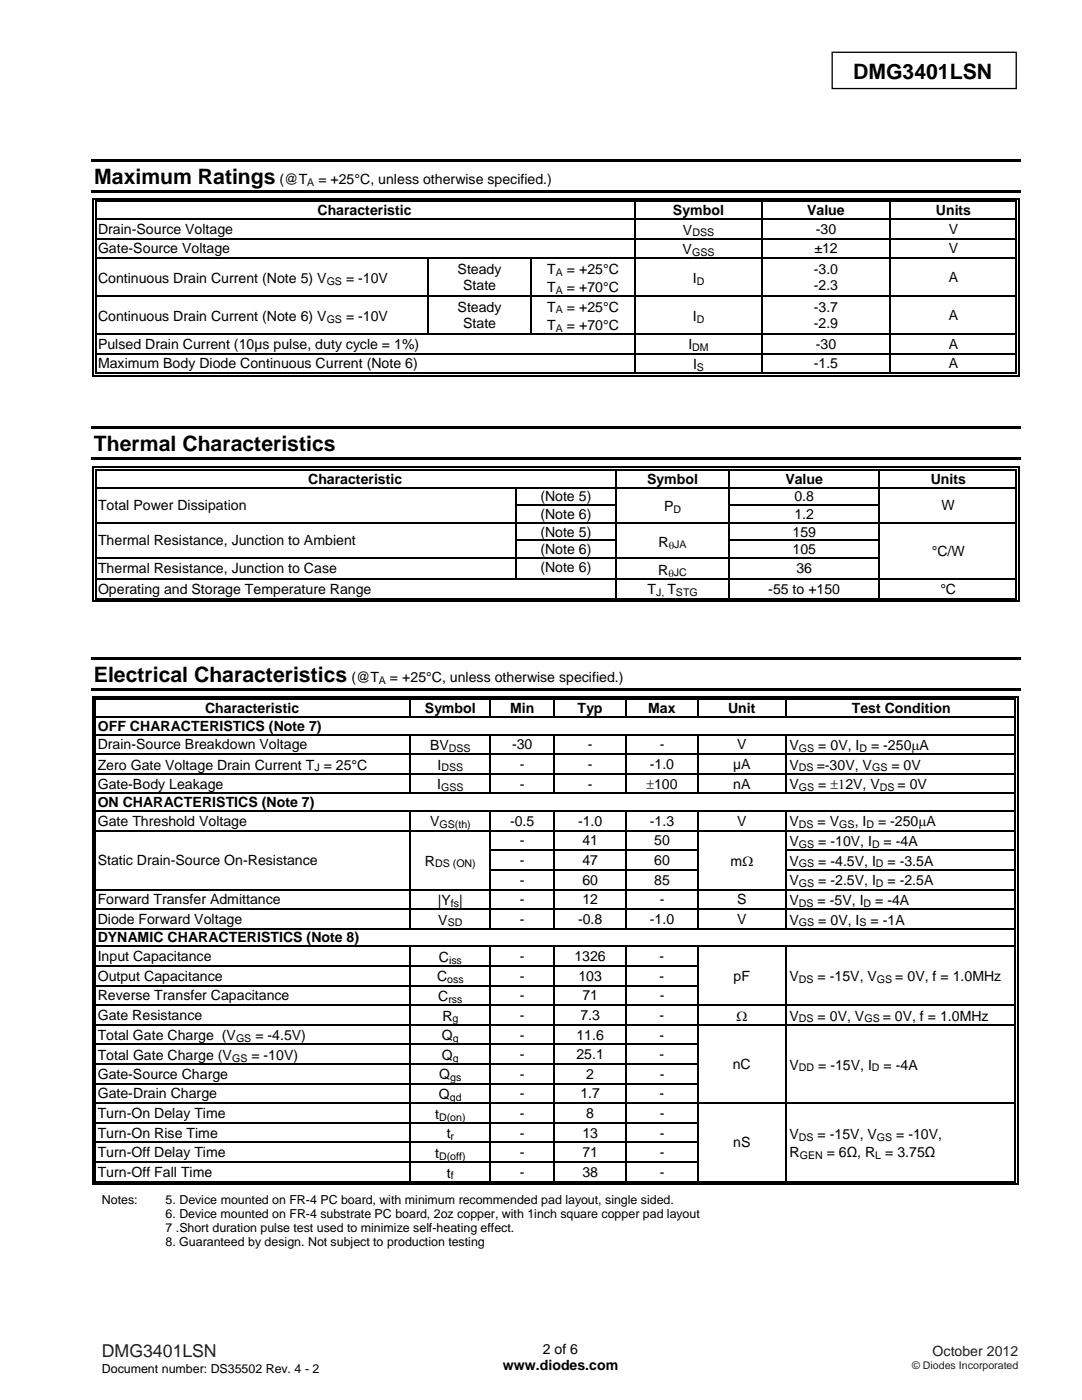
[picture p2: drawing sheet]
<svg xmlns="http://www.w3.org/2000/svg" width="216mm" height="279mm" viewBox="0 0 216 279" stroke-linecap="round" stroke-linejoin="round" font-family="sans-serif">
<defs><g id="words">
<g font-size="4.2">
<text x="170.2" y="15.8">DMG3401LSN</text>
<text x="18.8" y="36.7">Maximum Ratings</text>
<text x="18.7" y="89.9">Thermal Characteristics</text>
<text x="18.7" y="136.1">Electrical Characteristics</text>
</g>
<text font-size="3.5" fill="#231f20" x="20.3" y="270.9">DMG3401LSN</text>
<g font-size="2.8">
<text x="55.8" y="36.7">(@T</text>
<text x="63.5" y="36.7">= +25°C, unless otherwise specified.)</text>
<text x="19.6" y="46.7">Drain-Source Voltage</text>
<text x="63.4" y="42.9">Characteristic</text>
<text x="134.3" y="42.9">Symbol</text>
<text x="136.3" y="46.8">V</text>
<text x="161.1" y="42.9">Value</text>
<text x="162.8" y="46.7">-30</text>
<text x="186.7" y="42.9">Units</text>
<text x="189.3" y="46.7">V</text>
<text x="19.6" y="50.6">Gate-Source Voltage</text>
<text x="136.2" y="50.7">V</text>
<text x="162.5" y="50.6">±12</text>
<text x="189.3" y="50.6">V</text>
<text x="19.6" y="56.5">Continuous Drain Current (Note 5) V</text>
<text x="69" y="56.5">= -10V</text>
<text x="91.3" y="54.7">Steady</text>
<text x="92.4" y="57.9">State</text>
<text x="109.2" y="54.6">T</text>
<text x="109.2" y="58.3">T</text>
<text x="113.1" y="54.6">= +25°C</text>
<text x="113.1" y="58.3">= +70°C</text>
<text x="138.2" y="56.5">I</text>
<text x="162.4" y="54.7">-3.0</text>
<text x="162.4" y="57.9">-2.3</text>
<text x="189.3" y="56.3">A</text>
<text x="19.6" y="64">Continuous Drain Current (Note 6) V</text>
<text x="69" y="64">= -10V</text>
<text x="91.3" y="62.3">Steady</text>
<text x="92.4" y="65.5">State</text>
<text x="109.2" y="62.2">T</text>
<text x="109.2" y="65.8">T</text>
<text x="113.1" y="62.2">= +25°C</text>
<text x="113.1" y="65.8">= +70°C</text>
<text x="138.2" y="64">I</text>
<text x="162.4" y="62.3">-3.7</text>
<text x="162.4" y="65.5">-2.9</text>
<text x="189.3" y="63.9">A</text>
<text x="19.6" y="69.6">Pulsed Drain Current (10µs pulse, duty cycle = 1%)</text>
<text x="137.4" y="69.7">I</text>
<text x="162.8" y="69.6">-30</text>
<text x="189.3" y="69.6">A</text>
<text x="19.6" y="73.5">Maximum Body Diode Continuous Current (Note 6)</text>
<text x="138.3" y="73.7">I</text>
<text x="162.4" y="73.5">-1.5</text>
<text x="189.3" y="73.5">A</text>
<text x="19.6" y="101.8">Total Power Dissipation</text>
<text x="61.5" y="96.5">Characteristic</text>
<text x="107.8" y="100.1">(Note 5)</text>
<text x="129.1" y="96.5">Symbol</text>
<text x="132.5" y="101.9">P</text>
<text x="156.7" y="96.5">Value</text>
<text x="158.5" y="100.1">0.8</text>
<text x="185.7" y="96.5">Units</text>
<text x="187.9" y="101.8">W</text>
<text x="107.8" y="107.1">(Note 5)</text>
<text x="107.8" y="103.6">(Note 6)</text>
<text x="158.1" y="107.1">159</text>
<text x="158.5" y="103.6">1.2</text>
<text x="19.6" y="108.8">Thermal Resistance, Junction to Ambient</text>
<text x="107.8" y="110.6">(Note 6)</text>
<text x="131.4" y="109.1">R</text>
<text x="158.1" y="110.6">105</text>
<text x="185.9" y="110.9">°C/W</text>
<text x="19.6" y="114.4">Thermal Resistance, Junction to Case</text>
<text x="19.6" y="118.4">Operating and Storage Temperature Range</text>
<text x="107.8" y="114.1">(Note 6)</text>
<text x="129.2" y="118.6">T</text>
<text x="131.3" y="114.7">R</text>
<text x="133.2" y="118.6">T</text>
<text x="153.3" y="118.4">-55 to +150</text>
<text x="158.9" y="114.4">36</text>
<text x="187.6" y="118.4">°C</text>
<text x="70.1" y="136.1">(@T</text>
<text x="77.8" y="136.1">= +25°C, unless otherwise specified.)</text>
<text x="40.9" y="142.3">Characteristic</text>
<text x="84.8" y="142.3">Symbol</text>
<text x="101.8" y="142.3">Min</text>
<text x="115.2" y="142.3">Typ</text>
<text x="129.3" y="142.3">Max</text>
<text x="145.3" y="142.3">Unit</text>
<text x="170" y="142.3">Test Condition</text>
<text x="19.5" y="145.8">OFF CHARACTERISTICS (Note 7)</text>
<text x="19.5" y="149.5">Drain-Source Breakdown Voltage</text>
<text x="85.8" y="149.7">BV</text>
<text x="102.2" y="149.5">-30</text>
<text x="117.3" y="149.5">-</text>
<text x="131.6" y="149.5">-</text>
<text x="147.1" y="149.5">V</text>
<text x="157.5" y="149.7">V</text>
<text x="163.3" y="149.7">= 0V, I</text>
<text x="173.8" y="149.7">= -250μA</text>
<text x="19.5" y="153.6">Zero Gate Voltage Drain Current T = 25°C</text>
<text x="87.3" y="153.6">I</text>
<text x="103.7" y="153.5">-</text>
<text x="117.3" y="153.5">-</text>
<text x="129.7" y="153.5">-1.0</text>
<text x="146.3" y="153.5">µA</text>
<text x="157.5" y="153.6">V</text>
<text x="163" y="153.6">=-30V, V</text>
<text x="177.9" y="153.6">= 0V</text>
<text x="19.5" y="157.4">Gate-Body Leakage</text>
<text x="19.5" y="161.1">ON CHARACTERISTICS (Note 7)</text>
<text x="87.2" y="157.5">I</text>
<text x="103.7" y="157.4">-</text>
<text x="117.3" y="157.4">-</text>
<text x="129" y="157.5">±100</text>
<text x="146.3" y="157.4">nA</text>
<text x="157.5" y="157.5">V</text>
<text x="163.3" y="157.5">= ±12V, V</text>
<text x="179.1" y="157.5">= 0V</text>
<text x="19.5" y="164.8">Gate Threshold Voltage</text>
<text x="85.8" y="164.9">V</text>
<text x="101.8" y="164.8">-0.5</text>
<text x="115.3" y="164.8">-1.0</text>
<text x="129.7" y="164.8">-1.3</text>
<text x="147.1" y="164.8">V</text>
<text x="157.5" y="164.9">V</text>
<text x="163.2" y="164.9">= V</text>
<text x="170.5" y="164.9">, I</text>
<text x="175.2" y="164.9">= -250μA</text>
<text x="19.5" y="172.6">Static Drain-Source On-Resistance</text>
<text x="84.8" y="172.8">R</text>
<text x="103.7" y="168.7">-</text>
<text x="103.7" y="172.6">-</text>
<text x="116.2" y="168.7">41</text>
<text x="116.2" y="172.6">47</text>
<text x="130.5" y="168.7">50</text>
<text x="130.5" y="172.6">60</text>
<text x="145.8" y="172.7">mΩ</text>
<text x="157.5" y="168.8">V</text>
<text x="157.5" y="172.8">V</text>
<text x="163.3" y="168.8">= -10V, I</text>
<text x="163.3" y="172.8">= -4.5V, I</text>
<text x="176.3" y="168.8">= -4A</text>
<text x="177.1" y="172.8">= -3.5A</text>
<text x="103.7" y="176.6">-</text>
<text x="116.2" y="176.6">60</text>
<text x="130.5" y="176.6">85</text>
<text x="157.5" y="176.7">V</text>
<text x="163.3" y="176.7">= -2.5V, I</text>
<text x="177.1" y="176.7">= -2.5A</text>
<text x="19.5" y="180.5">Forward Transfer Admittance</text>
<text x="19.5" y="184.4">Diode Forward Voltage</text>
<text x="87.4" y="180.6">|Y |</text>
<text x="87.5" y="184.5">V</text>
<text x="103.7" y="180.5">-</text>
<text x="103.7" y="184.4">-</text>
<text x="115.3" y="184.4">-0.8</text>
<text x="116.2" y="180.5">12</text>
<text x="129.7" y="184.4">-1.0</text>
<text x="131.6" y="180.5">-</text>
<text x="147.1" y="180.5">S</text>
<text x="147.1" y="184.4">V</text>
<text x="157.5" y="180.6">V</text>
<text x="157.5" y="184.5">V</text>
<text x="163.2" y="180.6">= -5V, I</text>
<text x="163.3" y="184.5">= 0V, I</text>
<text x="173.7" y="184.5">= -1A</text>
<text x="174.6" y="180.6">= -4A</text>
<text x="19.5" y="188.1">DYNAMIC CHARACTERISTICS (Note 8)</text>
<text x="19.5" y="191.8">Input Capacitance</text>
<text x="87.6" y="191.9">C</text>
<text x="103.7" y="191.8">-</text>
<text x="114.6" y="191.8">1326</text>
<text x="131.6" y="191.8">-</text>
<text x="19.5" y="195.7">Output Capacitance</text>
<text x="87.2" y="195.9">C</text>
<text x="103.7" y="195.7">-</text>
<text x="115.4" y="195.7">103</text>
<text x="131.6" y="195.7">-</text>
<text x="146.4" y="195.7">pF</text>
<text x="157.5" y="195.9">V</text>
<text x="163.2" y="195.9">= -15V, V</text>
<text x="178.6" y="195.9">= 0V, f = 1.0MHz</text>
<text x="19.5" y="199.6">Reverse Transfer Capacitance</text>
<text x="19.5" y="203.6">Gate Resistance</text>
<text x="87.4" y="199.8">C</text>
<text x="88.3" y="203.7">R</text>
<text x="103.7" y="203.6">-</text>
<text x="103.7" y="199.6">-</text>
<text x="115.8" y="203.6">7.3</text>
<text x="116.2" y="199.6">71</text>
<text x="131.6" y="203.6">-</text>
<text x="131.6" y="199.6">-</text>
<text x="146.9" y="203.7">Ω</text>
<text x="157.5" y="203.7">V</text>
<text x="163.2" y="203.7">= 0V, V</text>
<text x="176.1" y="203.7">= 0V, f = 1.0MHz</text>
<text x="19.5" y="207.6">Total Gate Charge (V</text>
<text x="50.9" y="207.6">= -4.5V)</text>
<text x="88.2" y="207.6">Q</text>
<text x="103.7" y="207.5">-</text>
<text x="115" y="207.5">11.6</text>
<text x="131.6" y="207.5">-</text>
<text x="19.5" y="211.5">Total Gate Charge (V</text>
<text x="19.5" y="215.3">Gate-Source Charge</text>
<text x="50.2" y="211.5">= -10V)</text>
<text x="87.6" y="215.4">Q</text>
<text x="88.2" y="211.5">Q</text>
<text x="103.7" y="215.3">-</text>
<text x="103.7" y="211.4">-</text>
<text x="115" y="211.4">25.1</text>
<text x="117" y="215.3">2</text>
<text x="131.6" y="211.4">-</text>
<text x="131.6" y="215.3">-</text>
<text x="146.2" y="213.3">nC</text>
<text x="157.5" y="213.5">V</text>
<text x="163.3" y="213.5">= -15V, I</text>
<text x="176.3" y="213.5">= -4A</text>
<text x="19.5" y="219.2">Gate-Drain Charge</text>
<text x="87.6" y="219.4">Q</text>
<text x="103.7" y="219.2">-</text>
<text x="115.8" y="219.2">1.7</text>
<text x="131.6" y="219.2">-</text>
<text x="19.5" y="223.1">Turn-On Delay Time</text>
<text x="19.5" y="227">Turn-On Rise Time</text>
<text x="86.8" y="223.3">t</text>
<text x="89.1" y="227.2">t</text>
<text x="103.7" y="227">-</text>
<text x="103.7" y="223.1">-</text>
<text x="116.2" y="227">13</text>
<text x="117" y="223.1">8</text>
<text x="131.6" y="227">-</text>
<text x="131.6" y="223.1">-</text>
<text x="157.5" y="227.3">V</text>
<text x="163.2" y="227.3">= -15V, V</text>
<text x="178.8" y="227.3">= -10V,</text>
<text x="19.5" y="230.9">Turn-Off Delay Time</text>
<text x="86.8" y="231.1">t</text>
<text x="103.7" y="230.9">-</text>
<text x="116.2" y="230.9">71</text>
<text x="131.6" y="230.9">-</text>
<text x="146.3" y="229">nS</text>
<text x="157.5" y="231">R</text>
<text x="165" y="231">= 6Ω, R = 3.75Ω</text>
<text x="19.5" y="234.9">Turn-Off Fall Time</text>
<text x="89.2" y="235">t</text>
<text x="103.7" y="234.9">-</text>
<text x="116.2" y="234.9">38</text>
<text x="131.6" y="234.9">-</text>
<text x="100.3" y="273.5">www.diodes.com</text>
<text x="108.3" y="270.2">2 of 6</text>
</g>
<text font-size="2.8" fill="#231f20" x="186.1" y="270.6">October 2012</text>
<g font-size="2.5">
<text x="20.3" y="240.2">Notes:</text>
<text x="33" y="243.1">6. Device mounted on FR-4 substrate PC board, 2oz copper, with 1inch square copper pad layout</text>
<text x="33" y="245.9">7 .Short duration pulse test used to minimize self-heating effect.</text>
<text x="33" y="240.2">5. Device mounted on FR-4 PC board, with minimum recommended pad layout, single sided.</text>
<text x="33" y="248.7">8. Guaranteed by design. Not subject to production testing</text>
<text x="20.3" y="274">Document number: DS35502 Rev. 4 - 2</text>
</g>
<g font-size="2.1">
<text x="61.3" y="37">A</text>
<text x="138.2" y="47.2">DSS</text>
<text x="138.1" y="51.1">GSS</text>
<text x="65.2" y="56.8">GS</text>
<text x="110.9" y="55">A</text>
<text x="110.9" y="58.6">A</text>
<text x="139" y="56.8">D</text>
<text x="65.2" y="64.4">GS</text>
<text x="110.9" y="62.5">A</text>
<text x="139" y="64.4">D</text>
<text x="110.9" y="66.2">A</text>
<text x="138.1" y="70.1">DM</text>
<text x="139.1" y="74">S</text>
<text x="134.4" y="102.3">D</text>
<text x="133.4" y="109.6">θJA</text>
<text x="130.9" y="118.9">J,</text>
<text x="133.4" y="115.2">θJC</text>
<text x="134.9" y="118.9">STG</text>
<text x="75.6" y="136.4">A</text>
<text x="62.8" y="153.9">J</text>
<text x="88.1" y="153.9">DSS</text>
<text x="89.6" y="150">DSS</text>
<text x="159.4" y="150">GS</text>
<text x="159.4" y="153.9">DS</text>
<text x="171.5" y="150">D</text>
<text x="174" y="153.9">GS</text>
<text x="88" y="157.9">GSS</text>
<text x="159.4" y="157.9">GS</text>
<text x="175.6" y="157.9">DS</text>
<text x="87.7" y="165.3">GS(th)</text>
<text x="159.4" y="165.3">DS</text>
<text x="167.5" y="165.3">GS</text>
<text x="172.9" y="165.3">D</text>
<text x="86.8" y="173.1">DS (ON)</text>
<text x="159.4" y="169.2">GS</text>
<text x="159.4" y="173.1">GS</text>
<text x="174" y="169.2">D</text>
<text x="174.8" y="173.1">D</text>
<text x="159.4" y="177">GS</text>
<text x="174.8" y="177">D</text>
<text x="89.3" y="184.9">SD</text>
<text x="90" y="181">fs</text>
<text x="159.4" y="181">DS</text>
<text x="159.4" y="184.9">GS</text>
<text x="171.5" y="184.9">S</text>
<text x="172.3" y="181">D</text>
<text x="89.2" y="196.2">oss</text>
<text x="89.6" y="192.3">iss</text>
<text x="159.4" y="196.2">DS</text>
<text x="175" y="196.2">GS</text>
<text x="89.5" y="200.1">rss</text>
<text x="47.1" y="208">GS</text>
<text x="90.3" y="204">g</text>
<text x="90.4" y="208">g</text>
<text x="159.4" y="204">DS</text>
<text x="172.5" y="204">GS</text>
<text x="46.3" y="211.9">GS</text>
<text x="89.8" y="215.8">gs</text>
<text x="90.4" y="211.9">g</text>
<text x="159.4" y="213.8">DD</text>
<text x="174" y="213.8">D</text>
<text x="89.8" y="219.7">gd</text>
<text x="87.6" y="223.6">D(on)</text>
<text x="89.9" y="227.5">r</text>
<text x="159.4" y="227.7">DS</text>
<text x="175" y="227.7">GS</text>
<text x="87.6" y="231.5">D(off)</text>
<text x="159.6" y="231.3">GEN</text>
<text x="174.6" y="231.3">L</text>
<text x="90" y="235.4">f</text>
</g>
<text font-size="2.1" fill="#231f20" x="182" y="273.2">© Diodes Incorporated</text>
</g></defs>
<path d="M166.1 10.4h36.7v7.3h-36.7z" fill="none" stroke="#000" stroke-width=".26"/>
<g fill="#000">
<path d="M18.3 31.9h185.4v.5h-185.4zM18.3 38h185.4v.5h-185.4zM18.5 39.5h.7v.3h-.7zM126.6 39.5h.7v.3h-.7zM152 39.5h.8v.3h-.8zM177.4 39.5h.8v.3h-.8zM202.6 39.5h.8v.3h-.8zM18.5 39.5h.2v.8h-.2zM18.5 43.6h.2v.3h-.2zM18.5 47.5h.2v.3h-.2zM18.5 51.4h.2v.3h-.2zM18.5 59h.2v.3h-.2z"/>
<path d="M19 40h.2v.3h-.2zM19 43.6h.2v.3h-.2zM19 47.5h.2v.3h-.2zM19 51.4h.2v.3h-.2zM19 59h.2v.3h-.2zM85.3 51.4h.2v.3h-.2zM85.3 59h.2v.3h-.2zM105.9 51.4h.3v.3h-.3zM105.9 59h.3v.3h-.3zM126.6 40.3h.2zM126.6 40h.7v.3h-.7zM126.6 43.6h.2v.3h-.2z"/>
<path d="M126.6 47.5h.2v.3h-.2zM126.6 51.4h.2v.3h-.2zM126.6 59h.2v.3h-.2zM152 40.3h.3zM152 40h.8v.3h-.8zM152 43.6h.3v.3h-.3zM152 47.5h.3v.3h-.3zM152 51.4h.3v.3h-.3zM152 59h.3v.3h-.3zM177.4 40.3h.3zM177.4 40h.8v.3h-.8zM177.4 43.6h.3v.3h-.3z"/>
<path d="M177.4 47.5h.3v.3h-.3zM177.4 51.4h.3v.3h-.3zM177.4 59h.3v.3h-.3zM202.6 40h.3v.3h-.3zM202.6 43.6h.3v.3h-.3zM202.6 47.5h.3v.3h-.3zM202.6 51.4h.3v.3h-.3zM202.6 59h.3v.3h-.3zM203.1 39.5h.3v.8h-.3zM203.1 43.6h.3v.3h-.3zM203.1 47.5h.3v.3h-.3zM203.1 51.4h.3v.3h-.3z"/>
<path d="M203.1 59h.3v.3h-.3zM18.5 66.5h.2v.3h-.2zM18.5 70.5h.2v.2h-.2zM18.5 74.9h.7v.3h-.7zM19 66.5h.2v.3h-.2zM19 70.5h.2v.2h-.2zM19 74.4h.2v.3h-.2zM126.6 66.5h.2v.3h-.2zM126.6 70.5h.2v.2h-.2zM126.6 74.4h.7v.3h-.7zM152 66.5h.3v.3h-.3zM152 70.5h.3v.2h-.3z"/>
<path d="M152 74.4h.8v.3h-.8zM177.4 66.5h.3v.3h-.3zM177.4 70.5h.3v.2h-.3zM177.4 74.4h.8v.3h-.8zM202.6 66.5h.3v.3h-.3zM202.6 70.5h.3v.2h-.3zM202.6 74.9h.8v.3h-.8zM202.6 74.4h.3v.3h-.3zM203.1 66.5h.3v.3h-.3zM203.1 70.5h.3v.2h-.3zM203.1 74.4h.3v.8h-.3zM18.2 85.1h185.5v.5h-185.5z"/>
<path d="M18.2 91.2h185.5v.5h-185.5zM18.5 93.2h.2v.8h-.2zM18.5 93.2h.7v.2h-.7zM18.5 97.2h.2v.3h-.2zM19 93.7h.2v.3h-.2zM19 93.7h.2v.2h-.2zM19 97.2h.2v.3h-.2zM102.8 97.2h.3v.3h-.3zM122.8 93.9l.3 .1zM122.8 93.2h.8v.2h-.8zM122.8 93.7h.8v.2h-.8zM122.8 97.2h.3v.3h-.3z"/>
<path d="M145.4 93.9l.2 .1zM145.4 93.2h.7v.2h-.7zM145.4 93.7h.7v.2h-.7zM145.4 97.2h.2v.3h-.2zM175.4 93.9l.2 .1zM175.4 93.2h.7v.2h-.7zM175.4 93.7h.7v.2h-.7zM175.4 97.2h.2v.3h-.2zM202.6 93.2h.8v.2h-.8zM202.6 93.7h.3v.3h-.3zM202.6 93.7h.3v.2h-.3zM202.6 97.2h.3v.3h-.3z"/>
<path d="M203.1 93.2h.3v.8h-.3zM203.1 97.2h.3v.3h-.3zM18.5 100.7h.2v.3h-.2zM18.5 104.2h.2v.3h-.2zM18.5 107.7h.2v.3h-.2zM18.5 111.2h.2v.3h-.2zM18.5 115.4h.2v.3h-.2zM19 100.7h.2v.3h-.2zM19 104.2h.2v.3h-.2zM19 107.7h.2v.3h-.2zM19 111.2h.2v.3h-.2zM19 115.4h.2v.3h-.2z"/>
<path d="M19 119.3h.2v.3h-.2zM102.8 100.7h.3v.3h-.3zM102.8 104.2h.3v.3h-.3zM102.8 107.7h.3v.3h-.3zM102.8 111.2h.3v.3h-.3zM122.8 100.7h.3v.3h-.3zM122.8 104.2h.3v.3h-.3zM122.8 107.7h.3v.3h-.3zM122.8 111.2h.3v.3h-.3zM122.8 115.4h.3v.3h-.3zM122.8 119.3h.8v.3h-.8zM145.4 100.7h.2v.3h-.2z"/>
<path d="M145.4 104.2h.2v.3h-.2zM145.4 107.7h.2v.3h-.2zM145.4 111.2h.2v.3h-.2zM145.4 115.4h.2v.3h-.2zM145.4 119.3h.7v.3h-.7zM175.4 100.7h.2v.3h-.2zM175.4 104.2h.2v.3h-.2zM175.4 107.7h.2v.3h-.2zM175.4 111.2h.2v.3h-.2zM175.4 115.4h.2v.3h-.2zM175.4 119.3h.7v.3h-.7zM202.6 100.7h.3v.3h-.3z"/>
<path d="M202.6 104.2h.3v.3h-.3zM202.6 107.7h.3v.3h-.3zM202.6 111.2h.3v.3h-.3zM202.6 115.4h.3v.3h-.3zM202.6 119.3h.3v.3h-.3zM203.1 100.7h.3v.3h-.3zM203.1 104.2h.3v.3h-.3zM203.1 107.7h.3v.3h-.3zM203.1 111.2h.3v.3h-.3zM203.1 115.4h.3v.3h-.3zM18.2 131.2h185.5v.6h-185.5zM18.2 137.3h185.5v.6h-185.5z"/>
<path d="M18.4 138.9h.2v.8h-.2zM18.4 138.9h.7v.3h-.7zM18.5 119.8h.7v.3h-.7zM18.9 139.4h.2v.3h-.2zM81.8 139.7h.2zM81.8 138.9h.7v.3h-.7zM81.8 139.4h.7v.3h-.7zM97.7 139.7h.3zM97.7 138.9h.8v.3h-.8zM97.7 139.4h.8v.3h-.8zM110.5 139.7h.2zM110.5 138.9h.7v.3h-.7z"/>
<path d="M110.5 139.4h.7v.3h-.7zM124.8 139.7h.3zM124.8 138.9h.8v.3h-.8zM124.8 139.4h.8v.3h-.8zM139.1 139.7h.3zM139.1 138.9h.8v.3h-.8zM139.1 139.4h.8v.3h-.8zM156.7 139.7h.2zM156.7 138.9h.7v.3h-.7zM156.7 139.4h.7v.3h-.7zM202.5 138.9h.8v.3h-.8zM202.5 139.4h.3v.3h-.3z"/>
<path d="M202.6 119.8h.8v.3h-.8zM203 138.9h.3v.8h-.3zM203.1 119.3h.3v.8h-.3zM18.4 143h.2v.2h-.2zM18.4 146.5h.2v.2h-.2zM18.4 150.4h.2v.3h-.2zM18.4 154.3h.2v.3h-.2zM18.4 158.2h.2v.3h-.2zM18.9 143h.2v.2h-.2zM18.9 146.5h.2v.2h-.2zM18.9 150.4h.2v.3h-.2zM18.9 154.3h.2v.3h-.2z"/>
<path d="M18.9 158.2h.2v.3h-.2zM81.8 146.5h.2v.2h-.2zM81.8 150.4h.2v.3h-.2zM81.8 154.3h.2v.3h-.2zM97.7 146.5h.3v.2h-.3zM97.7 150.4h.3v.3h-.3zM97.7 154.3h.3v.3h-.3zM110.5 146.5h.2v.2h-.2zM110.5 150.4h.2v.3h-.2zM110.5 154.3h.2v.3h-.2zM124.8 146.5h.3v.2h-.3zM124.8 150.4h.3v.3h-.3z"/>
<path d="M124.8 154.3h.3v.3h-.3zM139.1 146.5h.3v.2h-.3zM139.1 150.4h.3v.3h-.3zM139.1 154.3h.3v.3h-.3zM156.7 146.5h.2v.2h-.2zM156.7 150.4h.2v.3h-.2zM156.7 154.3h.2v.3h-.2zM202.5 143h.3v.2h-.3zM202.5 146.5h.3v.2h-.3zM202.5 150.4h.3v.3h-.3zM202.5 154.3h.3v.3h-.3zM202.5 158.2h.3v.3h-.3z"/>
<path d="M203 143h.3v.2h-.3zM203 146.5h.3v.2h-.3zM203 150.4h.3v.3h-.3zM203 154.3h.3v.3h-.3zM203 158.2h.3v.3h-.3zM18.4 161.7h.2v.3h-.2zM18.4 165.7h.2v.2h-.2zM18.4 169.6h.2v.2h-.2zM18.4 173.5h.2v.3h-.2zM18.4 177.4h.2v.3h-.2zM18.9 161.7h.2v.3h-.2zM18.9 165.7h.2v.2h-.2z"/>
<path d="M18.9 169.6h.2v.2h-.2zM18.9 173.5h.2v.3h-.2zM18.9 177.4h.2v.3h-.2zM81.8 161.7h.2v.3h-.2zM81.8 165.7h.2v.2h-.2zM81.8 169.6h.2v.2h-.2zM81.8 173.5h.2v.3h-.2zM81.8 177.4h.2v.3h-.2zM97.7 161.7h.3v.3h-.3zM97.7 165.7h.3v.2h-.3zM97.7 169.6h.3v.2h-.3zM97.7 173.5h.3v.3h-.3z"/>
<path d="M97.7 177.4h.3v.3h-.3zM110.5 161.7h.2v.3h-.2zM110.5 165.7h.2v.2h-.2zM110.5 169.6h.2v.2h-.2zM110.5 173.5h.2v.3h-.2zM110.5 177.4h.2v.3h-.2zM124.8 161.7h.3v.3h-.3zM124.8 165.7h.3v.2h-.3zM124.8 169.6h.3v.2h-.3zM124.8 173.5h.3v.3h-.3zM124.8 177.4h.3v.3h-.3zM139.1 161.7h.3v.3h-.3z"/>
<path d="M139.1 165.7h.3v.2h-.3zM139.1 169.6h.3v.2h-.3zM139.1 173.5h.3v.3h-.3zM139.1 177.4h.3v.3h-.3zM156.7 161.7h.2v.3h-.2zM156.7 165.7h.2v.2h-.2zM156.7 169.6h.2v.2h-.2zM156.7 173.5h.2v.3h-.2zM156.7 177.4h.2v.3h-.2zM202.5 161.7h.3v.3h-.3zM202.5 165.7h.3v.2h-.3zM202.5 169.6h.3v.2h-.3z"/>
<path d="M202.5 173.5h.3v.3h-.3zM202.5 177.4h.3v.3h-.3zM203 161.7h.3v.3h-.3zM203 165.7h.3v.2h-.3zM203 169.6h.3v.2h-.3zM203 173.5h.3v.3h-.3zM203 177.4h.3v.3h-.3zM18.4 181.3h.2v.3h-.2zM18.4 185.2h.2v.3h-.2zM18.4 188.7h.2v.3h-.2zM18.4 192.6h.2v.3h-.2zM18.4 196.6h.2v.2h-.2z"/>
<path d="M18.9 181.3h.2v.3h-.2zM18.9 185.2h.2v.3h-.2zM18.9 188.7h.2v.3h-.2zM18.9 192.6h.2v.3h-.2zM18.9 196.6h.2v.2h-.2zM81.8 181.3h.2v.3h-.2zM81.8 188.7h.2v.3h-.2zM81.8 192.6h.2v.3h-.2zM81.8 196.6h.2v.2h-.2zM97.7 181.3h.3v.3h-.3zM97.7 188.7h.3v.3h-.3zM97.7 192.6h.3v.3h-.3z"/>
<path d="M97.7 196.6h.3v.2h-.3zM110.5 181.3h.2v.3h-.2zM110.5 188.7h.2v.3h-.2zM110.5 192.6h.2v.3h-.2zM110.5 196.6h.2v.2h-.2zM124.8 181.3h.3v.3h-.3zM124.8 188.7h.3v.3h-.3zM124.8 192.6h.3v.3h-.3zM124.8 196.6h.3v.2h-.3zM139.1 181.3h.3v.3h-.3zM139.1 188.7h.3v.3h-.3zM139.1 192.6h.3v.3h-.3z"/>
<path d="M139.1 196.6h.3v.2h-.3zM156.7 181.3h.2v.3h-.2zM156.7 188.7h.2v.3h-.2zM156.7 192.6h.2v.3h-.2zM156.7 196.6h.2v.2h-.2zM202.5 181.3h.3v.3h-.3zM202.5 185.2h.3v.3h-.3zM202.5 188.7h.3v.3h-.3zM202.5 192.6h.3v.3h-.3zM202.5 196.6h.3v.2h-.3zM203 181.3h.3v.3h-.3zM203 185.2h.3v.3h-.3z"/>
<path d="M203 188.7h.3v.3h-.3zM203 192.6h.3v.3h-.3zM203 196.6h.3v.2h-.3zM18.4 200.5h.2v.2h-.2zM18.4 204.4h.2v.3h-.2zM18.4 208.3h.2v.3h-.2zM18.4 212.2h.2v.3h-.2zM18.4 216.1h.2v.3h-.2zM18.9 200.5h.2v.2h-.2zM18.9 204.4h.2v.3h-.2zM18.9 208.3h.2v.3h-.2zM18.9 212.2h.2v.3h-.2z"/>
<path d="M18.9 216.1h.2v.3h-.2zM81.8 200.5h.2v.2h-.2zM81.8 204.4h.2v.3h-.2zM81.8 208.3h.2v.3h-.2zM81.8 212.2h.2v.3h-.2zM81.8 216.1h.2v.3h-.2zM97.7 200.5h.3v.2h-.3zM97.7 204.4h.3v.3h-.3zM97.7 208.3h.3v.3h-.3zM97.7 212.2h.3v.3h-.3zM97.7 216.1h.3v.3h-.3zM110.5 200.5h.2v.2h-.2z"/>
<path d="M110.5 204.4h.2v.3h-.2zM110.5 208.3h.2v.3h-.2zM110.5 212.2h.2v.3h-.2zM110.5 216.1h.2v.3h-.2zM124.8 200.5h.3v.2h-.3zM124.8 204.4h.3v.3h-.3zM124.8 208.3h.3v.3h-.3zM124.8 212.2h.3v.3h-.3zM124.8 216.1h.3v.3h-.3zM139.1 200.5h.3v.2h-.3zM139.1 204.4h.3v.3h-.3zM139.1 208.3h.3v.3h-.3z"/>
<path d="M139.1 212.2h.3v.3h-.3zM139.1 216.1h.3v.3h-.3zM156.7 200.5h.2v.2h-.2zM156.7 204.4h.2v.3h-.2zM156.7 208.3h.2v.3h-.2zM156.7 212.2h.2v.3h-.2zM156.7 216.1h.2v.3h-.2zM202.5 200.5h.3v.2h-.3zM202.5 204.4h.3v.3h-.3zM202.5 208.3h.3v.3h-.3zM202.5 212.2h.3v.3h-.3zM202.5 216.1h.3v.3h-.3z"/>
<path d="M203 200.5h.3v.2h-.3zM203 204.4h.3v.3h-.3zM203 208.3h.3v.3h-.3zM203 212.2h.3v.3h-.3zM203 216.1h.3v.3h-.3zM18.4 220h.2v.3h-.2zM18.4 224h.2v.2h-.2zM18.4 227.9h.2v.3h-.2zM18.4 231.8h.2v.3h-.2zM18.4 236.3h.7v.2h-.7zM18.9 220h.2v.3h-.2zM18.9 224h.2v.2h-.2z"/>
<path d="M18.9 227.9h.2v.3h-.2zM18.9 231.8h.2v.3h-.2zM18.9 235.8h.2v.2h-.2zM81.8 220h.2v.3h-.2zM81.8 224h.2v.2h-.2zM81.8 227.9h.2v.3h-.2zM81.8 231.8h.2v.3h-.2zM81.8 235.8h.7v.2h-.7zM97.7 220h.3v.3h-.3zM97.7 224h.3v.2h-.3zM97.7 227.9h.3v.3h-.3zM97.7 231.8h.3v.3h-.3z"/>
<path d="M97.7 235.8h.8v.2h-.8zM110.5 220h.2v.3h-.2zM110.5 224h.2v.2h-.2zM110.5 227.9h.2v.3h-.2zM110.5 231.8h.2v.3h-.2zM110.5 235.8h.7v.2h-.7zM124.8 220h.3v.3h-.3zM124.8 224h.3v.2h-.3zM124.8 227.9h.3v.3h-.3zM124.8 231.8h.3v.3h-.3zM124.8 235.8h.8v.2h-.8zM139.1 220h.3v.3h-.3z"/>
<path d="M139.1 224h.3v.2h-.3zM139.1 227.9h.3v.3h-.3zM139.1 231.8h.3v.3h-.3zM139.1 235.8h.8v.2h-.8zM156.7 220h.2v.3h-.2zM156.7 224h.2v.2h-.2zM156.7 227.9h.2v.3h-.2zM156.7 231.8h.2v.3h-.2zM156.7 235.8h.7v.2h-.7zM202.5 220h.3v.3h-.3zM202.5 224h.3v.2h-.3zM202.5 227.9h.3v.3h-.3z"/>
<path d="M202.5 231.8h.3v.3h-.3zM202.5 236.3h.8v.2h-.8zM202.5 235.8h.3v.2h-.3zM203 220h.3v.3h-.3zM203 224h.3v.2h-.3zM203 227.9h.3v.3h-.3zM203 231.8h.3v.3h-.3zM203 235.8h.3v.7h-.3z"/>
</g>
<g fill="none" stroke="#000" stroke-width=".25">
<path d="M19.2 39.7h107.4M127.3 39.7h24.7M152.8 39.7h24.6M178.2 39.7h24.4M18.6 40.3v3.3M18.6 43.9v3.6M18.6 47.8v3.6M18.6 51.7v7.3M18.6 59.3v7.2M19.1 40.3v3.3M19.1 43.9v3.6M19.1 47.8v3.6"/>
<path d="M19.1 51.7v7.3M19.1 59.3v7.2M19.2 40.2h107.4M19.2 43.7h107.4M19.2 47.6h107.4M19.2 51.5h66.1M19.2 59.1h66.1M85.4 51.7v7.3M85.4 59.3v7.2M85.5 51.5h20.4M85.5 59.1h20.4M106 51.7v7.3"/>
<path d="M106 59.3v7.2M106.2 51.5h20.4M106.2 59.1h20.4M126.7 40.3v3.3M126.7 43.9v3.6M126.7 47.8v3.6M126.7 51.7v7.3M126.7 59.3v7.2M126.8 43.7h25.2M126.8 47.6h25.2M126.8 51.5h25.2M126.8 59.1h25.2"/>
<path d="M127.3 40.2h24.7M152.1 40.3v3.3M152.1 43.9v3.6M152.1 47.8v3.6M152.1 51.7v7.3M152.1 59.3v7.2M152.3 43.7h25.1M152.3 47.6h25.1M152.3 51.5h25.1M152.3 59.1h25.1M152.8 40.2h24.6M177.5 40.3v3.3"/>
<path d="M177.5 43.9v3.6M177.5 47.8v3.6M177.5 51.7v7.3M177.5 59.3v7.2M177.7 43.7h24.9M177.7 47.6h24.9M177.7 51.5h24.9M177.7 59.1h24.9M178.2 40.2h24.4M202.8 40.3v3.3M202.8 43.9v3.6M202.8 47.8v3.6"/>
<path d="M202.8 51.7v7.3M202.8 59.3v7.2M203.3 40.3v3.3M203.3 43.9v3.6M203.3 47.8v3.6M203.3 51.7v7.3M203.3 59.3v7.2M18.6 66.8v3.7M18.6 70.7v4.5M19.1 66.8v3.7M19.1 70.7v3.7M19.2 66.7h107.4"/>
<path d="M19.2 70.6h107.4M19.2 75h183.4M19.2 74.5h107.4M126.7 66.8v3.7M126.7 70.7v3.7M126.8 66.7h25.2M126.8 70.6h25.2M127.3 74.5h24.7M152.1 66.8v3.7M152.1 70.7v3.7M152.3 66.7h25.1M152.3 70.6h25.1"/>
<path d="M152.8 74.5h24.6M177.5 66.8v3.7M177.5 70.7v3.7M177.7 66.7h24.9M177.7 70.6h24.9M178.2 74.5h24.4M202.8 66.8v3.7M202.8 70.7v3.7M203.3 66.8v3.7M203.3 70.7v3.7M18.6 94v3.2M18.6 97.5v3.2"/>
<path d="M19.1 94v3.2M19.1 97.5v3.2M19.2 93.3h103.6M19.2 93.8h103.6M19.2 97.3h83.6M102.9 97.5v3.2M103.1 97.3h19.7M122.9 94v3.2M122.9 97.5v3.2M123.1 97.3h22.3M123.6 93.3h21.8M123.6 93.8h21.8"/>
<path d="M145.5 94v3.2M145.5 97.5v3.2M145.6 97.3h29.8M146.1 93.3h29.3M146.1 93.8h29.3M175.5 94v3.2M175.5 97.5v3.2M175.6 97.3h27M176.1 93.3h26.5M176.1 93.8h26.5M202.8 94v3.2M202.8 97.5v3.2"/>
<path d="M203.3 94v3.2M203.3 97.5v3.2M18.6 101v3.2M18.6 104.5v3.2M18.6 108v3.2M18.6 111.5v3.9M18.6 115.7v4.4M19.1 101v3.2M19.1 104.5v3.2M19.1 108v3.2M19.1 111.5v3.9M19.1 115.7v3.6"/>
<path d="M19.2 104.3h83.6M19.2 111.4h83.6M19.2 115.5h103.6M19.2 120h183.4M19.2 119.4h103.6M102.9 101v3.2M102.9 104.5v3.2M102.9 108v3.2M102.9 111.5v3.9M103.1 100.8h19.7M103.1 104.3h19.7M103.1 107.8h19.7"/>
<path d="M103.1 111.4h19.7M122.9 101v3.2M122.9 104.5v3.2M122.9 108v3.2M122.9 111.5v3.9M122.9 115.7v3.6M123.1 104.3h22.3M123.1 111.4h22.3M123.1 115.5h22.3M123.6 119.4h21.8M145.5 101v3.2M145.5 104.5v3.2"/>
<path d="M145.5 108v3.2M145.5 111.5v3.9M145.5 115.7v3.6M145.6 100.8h29.8M145.6 104.3h29.8M145.6 107.8h29.8M145.6 111.4h29.8M145.6 115.5h29.8M146.1 119.4h29.3M175.5 101v3.2M175.5 104.5v3.2M175.5 108v3.2"/>
<path d="M175.5 111.5v3.9M175.5 115.7v3.6M175.6 104.3h27M175.6 115.5h27M176.1 119.4h26.5M202.8 101v3.2M202.8 104.5v3.2M202.8 108v3.2M202.8 111.5v3.9M202.8 115.7v3.6M203.3 101v3.2M203.3 104.5v3.2"/>
<path d="M203.3 108v3.2M203.3 111.5v3.9M203.3 115.7v3.6M18.5 139.7v3.3M19 139.7v3.3M19.1 139h62.7M19.1 139.6h62.7M81.9 139.7v3.3M82.5 139h15.2M82.5 139.6h15.2M97.9 139.7v3.3M98.5 139h12"/>
<path d="M98.5 139.6h12M110.6 139.7v3.3M111.2 139h13.6M111.2 139.6h13.6M124.9 139.7v3.3M125.6 139h13.5M125.6 139.6h13.5M139.3 139.7v3.3M139.9 139h16.8M139.9 139.6h16.8M156.8 139.7v3.3M157.4 139h45.1"/>
<path d="M157.4 139.6h45.1M202.6 139.7v3.3M203.1 139.7v3.3M18.5 143.2v3.3M18.5 146.7v3.7M18.5 150.7v3.6M18.5 154.6v3.6M18.5 158.5v3.2M19 143.2v3.3M19 146.7v3.7M19 150.7v3.6M19 154.6v3.6"/>
<path d="M19 158.5v3.2M19.1 143.1h183.4M19.1 146.6h62.7M19.1 150.5h62.7M19.1 154.4h62.7M19.1 158.3h183.4M81.9 146.7v3.7M81.9 150.7v3.6M81.9 154.6v3.6M82 146.6h15.7M82 150.5h15.7M82 154.4h15.7"/>
<path d="M97.9 146.7v3.7M97.9 150.7v3.6M97.9 154.6v3.6M98 146.6h12.5M98 150.5h12.5M98 154.4h12.5M110.6 146.7v3.7M110.6 150.7v3.6M110.6 154.6v3.6M110.7 146.6h14.1M110.7 150.5h14.1M110.7 154.4h14.1"/>
<path d="M124.9 146.7v3.7M124.9 150.7v3.6M124.9 154.6v3.6M125.1 146.6h14M125.1 150.5h14M125.1 154.4h14M139.3 146.7v3.7M139.3 150.7v3.6M139.3 154.6v3.6M139.4 146.6h17.3M139.4 150.5h17.3M139.4 154.4h17.3"/>
<path d="M156.8 146.7v3.7M156.8 150.7v3.6M156.8 154.6v3.6M156.9 146.6h45.6M156.9 150.5h45.6M156.9 154.4h45.6M202.6 143.2v3.3M202.6 146.7v3.7M202.6 150.7v3.6M202.6 154.6v3.6M202.6 158.5v3.2M203.1 143.2v3.3"/>
<path d="M203.1 146.7v3.7M203.1 150.7v3.6M203.1 154.6v3.6M203.1 158.5v3.2M18.5 162v3.7M18.5 165.9v3.7M18.5 169.8v3.7M18.5 173.8v3.6M18.5 177.7v3.6M19 162v3.7M19 165.9v3.7M19 169.8v3.7"/>
<path d="M19 173.8v3.6M19 177.7v3.6M19.1 161.9h62.7M19.1 165.8h62.7M19.1 177.5h62.7M81.9 162v3.7M81.9 165.9v3.7M81.9 169.8v3.7M81.9 173.8v3.6M81.9 177.7v3.6M82 161.9h15.7M82 165.8h15.7"/>
<path d="M82 177.5h15.7M97.9 162v3.7M97.9 165.9v3.7M97.9 169.8v3.7M97.9 173.8v3.6M97.9 177.7v3.6M98 161.9h12.5M98 165.8h12.5M98 169.7h12.5M98 173.6h12.5M98 177.5h12.5M110.6 162v3.7"/>
<path d="M110.6 165.9v3.7M110.6 169.8v3.7M110.6 173.8v3.6M110.6 177.7v3.6M110.7 161.9h14.1M110.7 165.8h14.1M110.7 169.7h14.1M110.7 173.6h14.1M110.7 177.5h14.1M124.9 162v3.7M124.9 165.9v3.7M124.9 169.8v3.7"/>
<path d="M124.9 173.8v3.6M124.9 177.7v3.6M125.1 161.9h14M125.1 165.8h14M125.1 169.7h14M125.1 173.6h14M125.1 177.5h14M139.3 162v3.7M139.3 165.9v3.7M139.3 169.8v3.7M139.3 173.8v3.6M139.3 177.7v3.6"/>
<path d="M139.4 161.9h17.3M139.4 165.8h17.3M139.4 177.5h17.3M156.8 162v3.7M156.8 165.9v3.7M156.8 169.8v3.7M156.8 173.8v3.6M156.8 177.7v3.6M156.9 161.9h45.6M156.9 165.8h45.6M156.9 169.7h45.6M156.9 173.6h45.6"/>
<path d="M156.9 177.5h45.6M202.6 162v3.7M202.6 165.9v3.7M202.6 169.8v3.7M202.6 173.8v3.6M202.6 177.7v3.6M203.1 162v3.7M203.1 165.9v3.7M203.1 169.8v3.7M203.1 173.8v3.6M203.1 177.7v3.6M18.5 181.6v3.6"/>
<path d="M18.5 185.5v3.2M18.5 189v3.6M18.5 192.9v3.7M18.5 196.8v3.7M19 181.6v3.6M19 185.5v3.2M19 189v3.6M19 192.9v3.7M19 196.8v3.7M19.1 181.4h62.7M19.1 185.4h183.4M19.1 188.9h62.7"/>
<path d="M19.1 192.8h62.7M19.1 196.7h62.7M81.9 181.6v3.6M81.9 189v3.6M81.9 192.9v3.7M81.9 196.8v3.7M82 181.4h15.7M82 188.9h15.7M82 192.8h15.7M82 196.7h15.7M97.9 181.6v3.6M97.9 189v3.6"/>
<path d="M97.9 192.9v3.7M97.9 196.8v3.7M98 181.4h12.5M98 188.9h12.5M98 192.8h12.5M98 196.7h12.5M110.6 181.6v3.6M110.6 189v3.6M110.6 192.9v3.7M110.6 196.8v3.7M110.7 181.4h14.1M110.7 188.9h14.1"/>
<path d="M110.7 192.8h14.1M110.7 196.7h14.1M124.9 181.6v3.6M124.9 189v3.6M124.9 192.9v3.7M124.9 196.8v3.7M125.1 181.4h14M125.1 188.9h14M125.1 192.8h14M125.1 196.7h14M139.3 181.6v3.6M139.3 189v3.6"/>
<path d="M139.3 192.9v3.7M139.3 196.8v3.7M139.4 181.4h17.3M139.4 188.9h17.3M156.8 181.6v3.6M156.8 189v3.6M156.8 192.9v3.7M156.8 196.8v3.7M156.9 181.4h45.6M156.9 188.9h45.6M202.6 181.6v3.6M202.6 185.5v3.2"/>
<path d="M202.6 189v3.6M202.6 192.9v3.7M202.6 196.8v3.7M203.1 181.6v3.6M203.1 185.5v3.2M203.1 189v3.6M203.1 192.9v3.7M203.1 196.8v3.7M18.5 200.7v3.7M18.5 204.7v3.6M18.5 208.6v3.6M18.5 212.5v3.6"/>
<path d="M18.5 216.4v3.6M19 200.7v3.7M19 204.7v3.6M19 208.6v3.6M19 212.5v3.6M19 216.4v3.6M19.1 200.6h62.7M19.1 204.5h62.7M19.1 208.4h62.7M19.1 212.3h62.7M19.1 216.3h62.7M81.9 200.7v3.7"/>
<path d="M81.9 204.7v3.6M81.9 208.6v3.6M81.9 212.5v3.6M81.9 216.4v3.6M82 200.6h15.7M82 204.5h15.7M82 208.4h15.7M82 212.3h15.7M82 216.3h15.7M97.9 200.7v3.7M97.9 204.7v3.6M97.9 208.6v3.6"/>
<path d="M97.9 212.5v3.6M97.9 216.4v3.6M98 200.6h12.5M98 204.5h12.5M98 208.4h12.5M98 212.3h12.5M98 216.3h12.5M110.6 200.7v3.7M110.6 204.7v3.6M110.6 208.6v3.6M110.6 212.5v3.6M110.6 216.4v3.6"/>
<path d="M110.7 200.6h14.1M110.7 204.5h14.1M110.7 208.4h14.1M110.7 212.3h14.1M110.7 216.3h14.1M124.9 200.7v3.7M124.9 204.7v3.6M124.9 208.6v3.6M124.9 212.5v3.6M124.9 216.4v3.6M125.1 200.6h14M125.1 204.5h14"/>
<path d="M125.1 208.4h14M125.1 212.3h14M125.1 216.3h14M139.3 200.7v3.7M139.3 204.7v3.6M139.3 208.6v3.6M139.3 212.5v3.6M139.3 216.4v3.6M139.4 200.6h17.3M139.4 204.5h17.3M156.8 200.7v3.7M156.8 204.7v3.6"/>
<path d="M156.8 208.6v3.6M156.8 212.5v3.6M156.8 216.4v3.6M156.9 200.6h45.6M156.9 204.5h45.6M202.6 200.7v3.7M202.6 204.7v3.6M202.6 208.6v3.6M202.6 212.5v3.6M202.6 216.4v3.6M203.1 200.7v3.7M203.1 204.7v3.6"/>
<path d="M203.1 208.6v3.6M203.1 212.5v3.6M203.1 216.4v3.6M18.5 220.3v3.7M18.5 224.2v3.7M18.5 228.2v3.6M18.5 232.1v4.4M19 220.3v3.7M19 224.2v3.7M19 228.2v3.6M19 232.1v3.7M19.1 220.2h62.7"/>
<path d="M19.1 224.1h62.7M19.1 228h62.7M19.1 231.9h62.7M19.1 236.4h183.4M19.1 235.9h62.7M81.9 220.3v3.7M81.9 224.2v3.7M81.9 228.2v3.6M81.9 232.1v3.7M82 220.2h15.7M82 224.1h15.7M82 228h15.7"/>
<path d="M82 231.9h15.7M82.5 235.9h15.2M97.9 220.3v3.7M97.9 224.2v3.7M97.9 228.2v3.6M97.9 232.1v3.7M98 220.2h12.5M98 224.1h12.5M98 228h12.5M98 231.9h12.5M98.5 235.9h12M110.6 220.3v3.7"/>
<path d="M110.6 224.2v3.7M110.6 228.2v3.6M110.6 232.1v3.7M110.7 220.2h14.1M110.7 224.1h14.1M110.7 228h14.1M110.7 231.9h14.1M111.2 235.9h13.6M124.9 220.3v3.7M124.9 224.2v3.7M124.9 228.2v3.6M124.9 232.1v3.7"/>
<path d="M125.1 220.2h14M125.1 224.1h14M125.1 228h14M125.1 231.9h14M125.6 235.9h13.5M139.3 220.3v3.7M139.3 224.2v3.7M139.3 228.2v3.6M139.3 232.1v3.7M139.4 220.2h17.3M139.9 235.9h16.8M156.8 220.3v3.7"/>
<path d="M156.8 224.2v3.7M156.8 228.2v3.6M156.8 232.1v3.7M156.9 220.2h45.6M157.4 235.9h45.1M202.6 220.3v3.7M202.6 224.2v3.7M202.6 228.2v3.6M202.6 232.1v3.7M203.1 220.3v3.7M203.1 224.2v3.7M203.1 228.2v3.6"/>
<path d="M203.1 232.1v3.7"/>
</g>
<use href="#words"/>
</svg>
